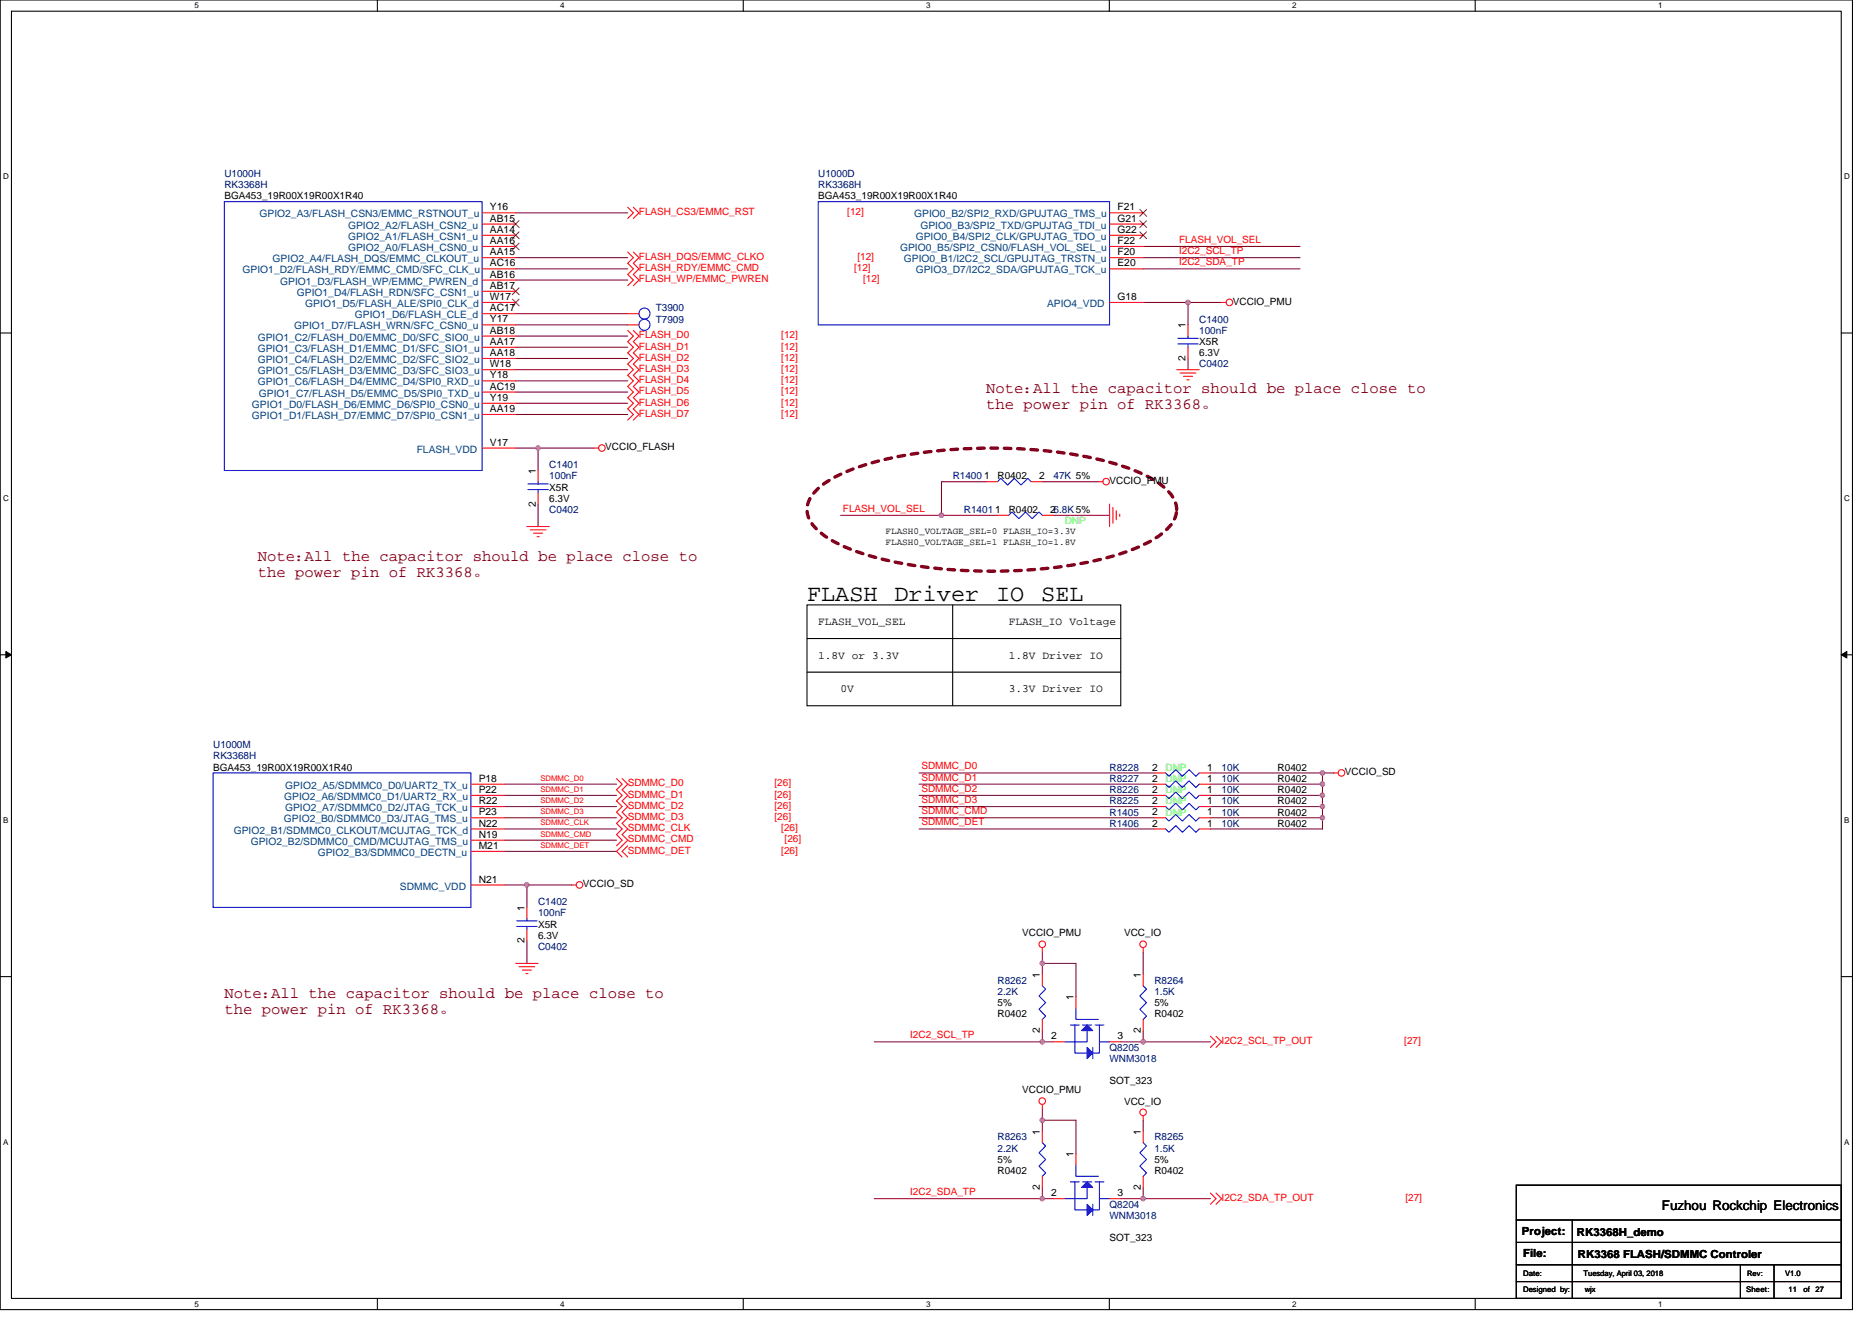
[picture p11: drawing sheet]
<svg xmlns="http://www.w3.org/2000/svg" width="297mm" height="210mm" viewBox="0 0 297 210" stroke-linecap="round" stroke-linejoin="round" font-family="sans-serif">
<defs><g id="words">
<g font-size="3.7">
<text x="128.1" y="95.4">FLASH</text>
<text x="141.9" y="95.4">Driver</text>
<text x="158.1" y="95.4">IO</text>
<text x="165.2" y="95.4">SEL</text>
</g>
<g font-size="2.5" fill="#800000">
<text x="156.5" y="64.9">the power pin of RK3368。</text>
<text x="156.5" y="62.4">Note：</text>
<text x="163.9" y="62.4">All the capacitor should be place close to</text>
<text x="40.9" y="89.1">Note：</text>
<text x="48.3" y="89.1">All the capacitor should be place close to</text>
<text x="40.9" y="91.6">the power pin of RK3368。</text>
<text x="35.6" y="160.9">the power pin of RK3368。</text>
<text x="35.6" y="158.4">Note：</text>
<text x="43" y="158.4">All the capacitor should be place close to</text>
</g>
<text font-size="2.1" x="263.7" y="192">Fuzhou Rockchip Electronics</text>
<g font-size="1.8">
<text x="129.8" y="99.2">FLASH_VOL_SEL</text>
<text x="160.1" y="99.2">FLASH_IO Voltage</text>
<text x="129.8" y="104.5">1.8V or 3.3V</text>
<text x="160.1" y="104.5">1.8V Driver IO</text>
<text x="133.4" y="109.9">0V</text>
<text x="160.1" y="109.9">3.3V Driver IO</text>
<text x="241.5" y="196">Project:</text>
<text x="250.2" y="196.2">RK3368H_demo</text>
<text x="241.7" y="199.5">File:</text>
<text x="250.4" y="199.7">RK3368 FLASH/SDMMC Controler</text>
</g>
<g font-size="1.6" fill="#000080">
<text x="35.6" y="28.1">U1000H</text>
<text x="35.6" y="29.9">RK3368H</text>
<text x="129.8" y="28.1">U1000D</text>
<text x="129.8" y="29.9">RK3368H</text>
<text x="104.1" y="49.4">T3900</text>
<text x="104.1" y="51.2">T7909</text>
<text x="190.3" y="51.2">C1400</text>
<text x="190.3" y="53">100nF</text>
<text x="190.3" y="58.3">C0402</text>
<text x="87.2" y="74.3">C1401</text>
<text x="87.2" y="76.1">100nF</text>
<text x="151.2" y="76.1">R1400</text>
<text x="167.2" y="76.1">47K 5%</text>
<text x="87.2" y="81.4">C0402</text>
<text x="152.9" y="81.4">R1401</text>
<text x="33.8" y="118.8">U1000M</text>
<text x="33.8" y="120.5">RK3368H</text>
<text x="176.1" y="125.9">R8226</text>
<text x="176.1" y="124.1">R8227</text>
<text x="176.1" y="122.3">R8228</text>
<text x="193.8" y="125.9">10K</text>
<text x="193.8" y="124.1">10K</text>
<text x="193.8" y="122.3">10K</text>
<text x="176.1" y="127.7">R8225</text>
<text x="176.1" y="129.4">R1405</text>
<text x="176.1" y="131.2">R1406</text>
<text x="193.8" y="127.7">10K</text>
<text x="193.8" y="129.4">10K</text>
<text x="193.8" y="131.2">10K</text>
<text x="85.4" y="143.7">C1402</text>
<text x="85.4" y="145.4">100nF</text>
<text x="85.4" y="150.8">C0402</text>
<text x="158.3" y="156.1">R8262</text>
<text x="158.3" y="157.9">2.2K</text>
<text x="183.2" y="156.1">R8264</text>
<text x="183.2" y="157.9">1.5K</text>
<text x="176.1" y="166.8">Q8205</text>
<text x="176.1" y="168.6">WNM3018</text>
<text x="158.3" y="181">R8263</text>
<text x="158.3" y="182.8">2.2K</text>
<text x="183.2" y="181">R8265</text>
<text x="183.2" y="182.8">1.5K</text>
<text x="176.1" y="191.7">Q8204</text>
<text x="176.1" y="193.4">WNM3018</text>
</g>
<g font-size="1.6">
<text x="35.6" y="31.6">BGA453_19R00X19R00X1R40</text>
<text x="77.7" y="35.2">AB15</text>
<text x="77.7" y="33.4">Y16</text>
<text x="129.8" y="31.6">BGA453_19R00X19R00X1R40</text>
<text x="177.3" y="33.4">F21</text>
<text x="177.3" y="35.2">G21</text>
<text x="77.7" y="37">AA14</text>
<text x="77.7" y="38.7">AA16</text>
<text x="77.7" y="40.5">AA15</text>
<text x="177.3" y="38.7">F22</text>
<text x="177.3" y="37">G22</text>
<text x="177.3" y="40.5">F20</text>
<text x="77.7" y="45.8">AB17</text>
<text x="77.7" y="42.3">AC16</text>
<text x="77.7" y="44.1">AB16</text>
<text x="77.7" y="47.6">W17</text>
<text x="177.3" y="47.6">G18</text>
<text x="177.3" y="42.3">E20</text>
<text x="77.7" y="49.4">AC17</text>
<text x="77.7" y="53">AB18</text>
<text x="77.7" y="51.2">Y17</text>
<text x="188.1" y="52.1" transform="rotate(-90 188.1 52.1)">1</text>
<text x="195.6" y="48.4">VCCIO_PMU</text>
<text x="77.7" y="54.7">AA17</text>
<text x="77.7" y="56.5">AA18</text>
<text x="77.7" y="58.3">W18</text>
<text x="188.1" y="57.3" transform="rotate(-90 188.1 57.3)">2</text>
<text x="190.3" y="54.8">X5R</text>
<text x="190.3" y="56.5">6.3V</text>
<text x="77.7" y="60.1">Y18</text>
<text x="77.7" y="63.6">Y19</text>
<text x="77.7" y="65.4">AA19</text>
<text x="77.7" y="61.8">AC19</text>
<text x="77.7" y="70.7">V17</text>
<text x="96.1" y="71.5">VCCIO_FLASH</text>
<text x="85" y="75.2" transform="rotate(-90 85 75.2)">1</text>
<text x="87.2" y="77.9">X5R</text>
<text x="156.1" y="76.1">1</text>
<text x="158.3" y="76.1">R0402</text>
<text x="164.9" y="76.1">2</text>
<text x="176.1" y="76.8">VCCIO_PMU</text>
<text x="85" y="80.4" transform="rotate(-90 85 80.4)">2</text>
<text x="87.2" y="79.7">6.3V</text>
<text x="157.9" y="81.4">1</text>
<text x="160.1" y="81.4">R0402</text>
<text x="166.6" y="81.4">26.8K 5%</text>
<text x="33.8" y="122.3">BGA453_19R00X19R00X1R40</text>
<text x="76" y="125.9">P22</text>
<text x="76" y="124.1">P18</text>
<text x="182.8" y="125.9">2</text>
<text x="182.8" y="124.1">2</text>
<text x="182.8" y="122.3">2</text>
<text x="191.5" y="125.9">1</text>
<text x="191.5" y="124.1">1</text>
<text x="191.5" y="122.3">1</text>
<text x="202.7" y="125.9">R0402</text>
<text x="202.7" y="124.1">R0402</text>
<text x="202.7" y="122.3">R0402</text>
<text x="213.4" y="123">VCCIO_SD</text>
<text x="76" y="127.6">R22</text>
<text x="76" y="131.2">N22</text>
<text x="76" y="129.4">P23</text>
<text x="182.8" y="127.6">2</text>
<text x="182.8" y="129.4">2</text>
<text x="182.8" y="131.2">2</text>
<text x="191.5" y="127.6">1</text>
<text x="191.5" y="129.4">1</text>
<text x="191.5" y="131.2">1</text>
<text x="202.7" y="127.7">R0402</text>
<text x="202.7" y="129.4">R0402</text>
<text x="202.7" y="131.2">R0402</text>
<text x="76" y="134.7">M21</text>
<text x="76" y="133">N19</text>
<text x="76" y="140.1">N21</text>
<text x="92.5" y="140.8">VCCIO_SD</text>
<text x="83.2" y="149.7" transform="rotate(-90 83.2 149.7)">2</text>
<text x="83.2" y="144.5" transform="rotate(-90 83.2 144.5)">1</text>
<text x="85.4" y="147.2">X5R</text>
<text x="85.4" y="149">6.3V</text>
<text x="162.2" y="148.6">VCCIO_PMU</text>
<text x="178.4" y="148.6">VCC_IO</text>
<text x="165" y="155.2" transform="rotate(-90 165 155.2)">1</text>
<text x="181" y="155.2" transform="rotate(-90 181 155.2)">1</text>
<text x="158.3" y="161.4">R0402</text>
<text x="158.3" y="159.7">5%</text>
<text x="170.3" y="158.8" transform="rotate(-90 170.3 158.8)">1</text>
<text x="183.2" y="161.4">R0402</text>
<text x="183.2" y="159.7">5%</text>
<text x="165" y="164" transform="rotate(-90 165 164)">2</text>
<text x="166.8" y="165">2</text>
<text x="177.3" y="165">3</text>
<text x="181" y="164" transform="rotate(-90 181 164)">2</text>
<text x="162.2" y="173.5">VCCIO_PMU</text>
<text x="176.1" y="172.1">SOT_323</text>
<text x="178.4" y="175.3">VCC_IO</text>
<text x="158.3" y="184.6">5%</text>
<text x="165" y="180.1" transform="rotate(-90 165 180.1)">1</text>
<text x="170.3" y="183.7" transform="rotate(-90 170.3 183.7)">1</text>
<text x="181" y="180.1" transform="rotate(-90 181 180.1)">1</text>
<text x="183.2" y="184.6">5%</text>
<text x="158.3" y="186.3">R0402</text>
<text x="165" y="188.8" transform="rotate(-90 165 188.8)">2</text>
<text x="166.8" y="189.9">2</text>
<text x="177.3" y="189.9">3</text>
<text x="181" y="188.8" transform="rotate(-90 181 188.8)">2</text>
<text x="183.2" y="186.3">R0402</text>
<text x="176.1" y="197">SOT_323</text>
</g>
<g font-size="1.6" fill="#004080">
<text x="41.2" y="34.5">GPIO2_A3/FLASH_CSN3/EMMC_RSTNOUT_u</text>
<text x="145.1" y="34.5">GPIO0_B2/SPI2_RXD/GPUJTAG_TMS_u</text>
<text x="43.3" y="41.6">GPIO2_A4/FLASH_DQS/EMMC_CLKOUT_u</text>
<text x="55.2" y="36.3">GPIO2_A2/FLASH_CSN2_u</text>
<text x="55.2" y="38.1">GPIO2_A1/FLASH_CSN1_u</text>
<text x="55.2" y="39.8">GPIO2_A0/FLASH_CSN0_u</text>
<text x="142.8" y="39.8">GPIO0_B5/SPI2_CSN0/FLASH_VOL_SEL_u</text>
<text x="143.4" y="41.6">GPIO0_B1/I2C2_SCL/GPUJTAG_TRSTN_u</text>
<text x="145.3" y="38.1">GPIO0_B4/SPI2_CLK/GPUJTAG_TDO_u</text>
<text x="146" y="36.3">GPIO0_B3/SPI2_TXD/GPUJTAG_TDI_u</text>
<text x="38.5" y="43.4">GPIO1_D2/FLASH_RDY/EMMC_CMD/SFC_CLK_u</text>
<text x="44.5" y="45.2">GPIO1_D3/FLASH_WP/EMMC_PWREN_d</text>
<text x="47.1" y="46.9">GPIO1_D4/FLASH_RDN/SFC_CSN1_u</text>
<text x="145.3" y="43.4">GPIO3_D7/I2C2_SDA/GPUJTAG_TCK_u</text>
<text x="46.7" y="52.3">GPIO1_D7/FLASH_WRN/SFC_CSN0_u</text>
<text x="48.4" y="48.7">GPIO1_D5/FLASH_ALE/SPI0_CLK_d</text>
<text x="56.3" y="50.5">GPIO1_D6/FLASH_CLE_d</text>
<text x="166.1" y="48.7">APIO4_VDD</text>
<text x="40.9" y="54.1">GPIO1_C2/FLASH_D0/EMMC_D0/SFC_SIO0_u</text>
<text x="40.9" y="55.8">GPIO1_C3/FLASH_D1/EMMC_D1/SFC_SIO1_u</text>
<text x="40.9" y="57.6">GPIO1_C4/FLASH_D2/EMMC_D2/SFC_SIO2_u</text>
<text x="40.9" y="59.4">GPIO1_C5/FLASH_D3/EMMC_D3/SFC_SIO3_u</text>
<text x="40" y="64.7">GPIO1_D0/FLASH_D6/EMMC_D6/SPI0_CSN0_u</text>
<text x="40.9" y="61.2">GPIO1_C6/FLASH_D4/EMMC_D4/SPI0_RXD_u</text>
<text x="41.1" y="62.9">GPIO1_C7/FLASH_D5/EMMC_D5/SPI0_TXD_u</text>
<text x="40" y="66.5">GPIO1_D1/FLASH_D7/EMMC_D7/SPI0_CSN1_u</text>
<text x="66.1" y="71.8">FLASH_VDD</text>
<text x="45.3" y="125.2">GPIO2_A5/SDMMC0_D0/UART2_TX_u</text>
<text x="45.1" y="130.5">GPIO2_B0/SDMMC0_D3/JTAG_TMS_u</text>
<text x="45.1" y="127">GPIO2_A6/SDMMC0_D1/UART2_RX_u</text>
<text x="45.2" y="128.7">GPIO2_A7/SDMMC0_D2/JTAG_TCK_u</text>
<text x="37.1" y="132.3">GPIO2_B1/SDMMC0_CLKOUT/MCUJTAG_TCK_d</text>
<text x="39.8" y="134.1">GPIO2_B2/SDMMC0_CMD/MCUJTAG_TMS_u</text>
<text x="50.4" y="135.8">GPIO2_B3/SDMMC0_DECTN_u</text>
<text x="63.5" y="141.2">SDMMC_VDD</text>
</g>
<g font-size="1.6" fill="#f00">
<text x="101.4" y="34.1">FLASH_CS3/EMMC_RST</text>
<text x="134.4" y="34.1">[12]</text>
<text x="101.4" y="41.3">FLASH_DQS/EMMC_CLKO</text>
<text x="136.1" y="41.3">[12]</text>
<text x="187.1" y="38.5">FLASH_VOL_SEL</text>
<text x="187.1" y="40.3">I2C2_SCL_TP</text>
<text x="101.4" y="44.8">FLASH_WP/EMMC_PWREN</text>
<text x="101.4" y="43">FLASH_RDY/EMMC_CMD</text>
<text x="135.5" y="43">[12]</text>
<text x="136.9" y="44.8">[12]</text>
<text x="187.1" y="42.1">I2C2_SDA_TP</text>
<text x="101.4" y="53.7">FLASH_D0</text>
<text x="124" y="53.7">[12]</text>
<text x="101.4" y="55.5">FLASH_D1</text>
<text x="101.4" y="57.3">FLASH_D2</text>
<text x="101.4" y="59">FLASH_D3</text>
<text x="124" y="55.5">[12]</text>
<text x="124" y="57.3">[12]</text>
<text x="124" y="59">[12]</text>
<text x="101.4" y="60.8">FLASH_D4</text>
<text x="101.4" y="62.6">FLASH_D5</text>
<text x="101.4" y="64.4">FLASH_D6</text>
<text x="124" y="60.8">[12]</text>
<text x="124" y="62.6">[12]</text>
<text x="124" y="64.4">[12]</text>
<text x="101.4" y="66.1">FLASH_D7</text>
<text x="124" y="66.1">[12]</text>
<text x="133.7" y="81.2">FLASH_VOL_SEL</text>
<text x="99.6" y="124.8">SDMMC_D0</text>
<text x="122.9" y="124.8">[26]</text>
<text x="146.2" y="123.9">SDMMC_D1</text>
<text x="146.2" y="122.1">SDMMC_D0</text>
<text x="146.2" y="125.7">SDMMC_D2</text>
<text x="99.6" y="130.2">SDMMC_D3</text>
<text x="99.6" y="126.6">SDMMC_D1</text>
<text x="99.6" y="131.9">SDMMC_CLK</text>
<text x="99.6" y="128.4">SDMMC_D2</text>
<text x="122.9" y="130.2">[26]</text>
<text x="122.9" y="126.6">[26]</text>
<text x="122.9" y="128.4">[26]</text>
<text x="124" y="131.9">[26]</text>
<text x="146.2" y="127.4">SDMMC_D3</text>
<text x="146.2" y="129.2">SDMMC_CMD</text>
<text x="146.2" y="131">SDMMC_DET</text>
<text x="99.6" y="135.5">SDMMC_DET</text>
<text x="99.6" y="133.7">SDMMC_CMD</text>
<text x="124" y="135.5">[26]</text>
<text x="124.5" y="133.7">[26]</text>
<text x="144.4" y="164.8">I2C2_SCL_TP</text>
<text x="193.8" y="165.7">I2C2_SCL_TP_OUT</text>
<text x="222.8" y="165.7">[27]</text>
<text x="144.4" y="189.7">I2C2_SDA_TP</text>
<text x="193.8" y="190.6">I2C2_SDA_TP_OUT</text>
<text x="223" y="190.6">[27]</text>
</g>
<g font-size="1.6" fill="#0f0">
<text x="168.9" y="83.2">DNP</text>
<text x="185" y="125.9">DNP</text>
<text x="185" y="124.1">DNP</text>
<text x="185" y="122.3">DNP</text>
<text x="185" y="127.7">DNP</text>
<text x="185" y="129.4">DNP</text>
</g>
<g font-size="1.5">
<text x="140.5" y="86.5">FLASH0_VOLTAGE_SEL=1 FLASH_IO=1.8V</text>
<text x="140.5" y="84.8">FLASH0_VOLTAGE_SEL=0 FLASH_IO=3.3V</text>
</g>
<g font-size="1.3">
<text x="30.8" y="1.3">5</text>
<text x="88.9" y="1.3">4</text>
<text x="147" y="1.3">3</text>
<text x="205" y="1.3">2</text>
<text x="263.1" y="1.3">1</text>
<text x=".5" y="28.4">D</text>
<text x="292.6" y="28.4">D</text>
<text x=".5" y="79.5">C</text>
<text x="292.6" y="79.5">C</text>
<text x=".5" y="130.6">B</text>
<text x="292.6" y="130.6">B</text>
<text x=".5" y="181.7">A</text>
<text x="292.6" y="181.7">A</text>
<text x="30.8" y="207.4">5</text>
<text x="88.9" y="207.4">4</text>
<text x="147" y="207.4">3</text>
<text x="205" y="207.4">2</text>
<text x="263.1" y="207.4">1</text>
</g>
<g font-size="1.2" fill="#f00">
<text x="85.7" y="125.7">SDMMC_D1</text>
<text x="85.7" y="123.9">SDMMC_D0</text>
<text x="85.7" y="131">SDMMC_CLK</text>
<text x="85.7" y="129.2">SDMMC_D3</text>
<text x="85.7" y="127.4">SDMMC_D2</text>
<text x="85.7" y="132.8">SDMMC_CMD</text>
<text x="85.7" y="134.6">SDMMC_DET</text>
</g>
<g font-size="1.2">
<text x="241.7" y="202.6">Date:</text>
<text x="251.3" y="202.6">Tuesday, April 03, 2018</text>
<text x="277.2" y="202.5">Rev:</text>
<text x="283.3" y="202.6">V1.0</text>
<text x="241.7" y="205.1">Designed by:</text>
<text x="251.5" y="205.1">wjx</text>
<text x="277" y="205.1">Sheet:</text>
<text x="283.8" y="205.1">11</text>
<text x="286.2" y="205.1">of</text>
<text x="288.1" y="205.1">27</text>
</g>
</g></defs>
<path d="M0 0h293.9v207.9h-293.9zM1.8 1.8h290.4v204.3h-290.4z" fill="none" stroke="#000" stroke-width=".17"/>
<g fill="#fff">
<path d="M30.8 .2h.7v1.4h-.7z"/>
<path d="M30.8 206.3h.7v1.4h-.7z"/>
</g>
<path d="M59.9 0v1.8M59.9 206.1v1.8" fill="none" stroke="#000" stroke-width=".17"/>
<g fill="#fff">
<path d="M88.9 .2h.7v1.4h-.7z"/>
<path d="M88.9 206.3h.7v1.4h-.7z"/>
</g>
<path d="M117.9 0v1.8M117.9 206.1v1.8" fill="none" stroke="#000" stroke-width=".17"/>
<g fill="#fff">
<path d="M147 .2h.7v1.4h-.7z"/>
<path d="M147 206.3h.7v1.4h-.7z"/>
</g>
<path d="M176 0v1.8M176 206.1v1.8" fill="none" stroke="#000" stroke-width=".17"/>
<g fill="#fff">
<path d="M205 .2h.7v1.4h-.7z"/>
<path d="M205 206.3h.7v1.4h-.7z"/>
</g>
<path d="M234.1 0v1.8M234.1 206.1v1.8" fill="none" stroke="#000" stroke-width=".17"/>
<g fill="#fff">
<path d="M263.1 .2h.7v1.4h-.7z"/>
<path d="M263.1 206.3h.7v1.4h-.7z"/>
<path d="M.5 27.3h.9v1.4h-.9z"/>
<path d="M292.6 27.3h.9v1.4h-.9z"/>
<path d="M.5 78.4h.9v1.4h-.9z"/>
<path d="M292.6 78.4h.9v1.4h-.9z"/>
</g>
<path d="M0 52.9h1.8M292.2 52.9h1.7" fill="none" stroke="#000" stroke-width=".17"/>
<g fill="#fff">
<path d="M.5 129.5h.8v1.4h-.8z"/>
<path d="M292.6 129.5h.9v1.4h-.9z"/>
</g>
<path d="M0 103.9h1.8M292.2 103.9h1.7" fill="none" stroke="#000" stroke-width=".17"/>
<path d="M.9 103.4l.9 .5-.9 .5zM292.2 103.9l.8-.5v1z" fill="#000" stroke="#000" stroke-width=".16"/>
<g fill="#fff">
<path d="M.5 180.5h.8v1.4h-.8z"/>
<path d="M292.6 180.5h.9v1.4h-.9z"/>
</g>
<g fill="none" stroke="#000" stroke-width=".17">
<path d="M128.1 96h49.7v16h-49.7zM151.2 96v16M128.1 101.3h49.7M128.1 106.7h49.7M0 155h1.8M292.2 155h1.7M240.6 193.6h51.6M240.6 197.2h51.6M240.6 188.1h51.6v18h-51.6zM249.5 193.6v12.5M240.6 200.7h51.6M240.6 203.4h51.6"/>
<path d="M276.2 200.7v5.4M281.5 200.7v5.4"/>
</g>
<path d="M129.9 77.5a22.3 22.3 0 0 1 8.6-4.1 79 79 0 0 1 37.8 0 22.4 22.4 0 0 1 8.6 4.1 4.4 4.4 0 0 1 1.7 4.3 6.4 6.4 0 0 1-2.7 3.3 30.8 30.8 0 0 1-11.7 4.2 79.9 79.9 0 0 1-33.7-.9 22.3 22.3 0 0 1-8.6-4.1 4.4 4.4 0 0 1-1.7-4.3l.3-.9 .6-.8z" fill="none" stroke="#800000" stroke-width=".53" stroke-dasharray="1.1 1.1"/>
<g fill="none" stroke="#800040" stroke-width=".17">
<path d="M81.8 33.8h17.8M181.4 39.1h24.9M81.8 44.5h17.8M81.8 51.6h17.8M81.8 49.8h17.8M81.8 53.3h17.8M81.8 58.7h17.8M81.8 56.9h17.8M81.8 55.1h17.8M81.8 40.9h17.8M81.8 42.7h17.8M181.4 42.7h24.9"/>
<path d="M181.4 40.9h24.9M181.4 48h7.1M188.5 48h5.3M188.5 56.9v1.8M188.5 48v3.6M81.8 71.1h3.6M81.8 65.8h17.8M81.8 64h17.8M81.8 62.2h17.8M81.8 60.5h17.8M85.4 71.1h8.9M85.4 71.1v3.6"/>
<path d="M156.5 76.5h-7.1v5.3M165.4 76.5h8.9M85.4 80v3.6M133.4 81.8h16M149.4 81.8h8.9M167.2 81.8h8.9M80 133.3h17.8M80 131.6h17.8M80 129.8h17.8M80 128h17.8M80 126.2h17.8M80 124.5h17.8"/>
<path d="M80 135.1h17.8M145.8 122.7h37.4M145.8 126.2h37.4M145.8 128h37.4M145.8 129.8h37.4M145.8 131.6h37.4M145.8 124.5h37.4M192.1 129.8h17.7M192.1 124.5h17.7M192.1 126.2h17.7M192.1 128h17.7M192.1 122.7h17.7"/>
<path d="M209.8 122.7h1.8M209.8 122.7v1.8M209.8 129.8v1.8h-17.7M209.8 124.5v1.7M209.8 126.2v1.8M209.8 128v1.8M80 140.5h3.6M83.6 149.4v3.5M83.6 140.5v3.5M83.6 140.5h7.1M165.4 152.9h5.3v5.3M165.4 152.9v1.8"/>
<path d="M165.4 151.1v1.8M181.4 151.1v3.6M138.7 165.4h26.7M165.4 163.6v1.8M165.4 165.4h1.8M165.4 177.8h5.3v5.3M165.4 176v1.8M165.4 177.8v1.8M177.8 165.4h3.6M181.4 165.4h10.7M181.4 177.8v1.8M181.4 163.6v1.8"/>
<path d="M138.7 190.2h26.7M165.4 190.2h1.8M165.4 188.5v1.7M177.8 190.2h3.6M181.4 190.2h10.7M181.4 188.5v1.7"/>
</g>
<g fill="#f0f" stroke="#f0f" stroke-width=".17">
<circle cx="209.8" cy="124.4" r=".35"/>
<circle cx="209.8" cy="126.2" r=".35"/>
<circle cx="209.8" cy="128" r=".35"/>
<circle cx="209.8" cy="129.8" r=".35"/>
<circle cx="209.8" cy="122.7" r=".35"/>
<circle cx="83.6" cy="140.4" r=".35"/>
<circle cx="85.4" cy="71.1" r=".35"/>
<circle cx="188.5" cy="48" r=".35"/>
<circle cx="149.4" cy="81.8" r=".35"/>
<circle cx="165.4" cy="165.3" r=".35"/>
<circle cx="165.4" cy="152.9" r=".35"/>
<circle cx="181.4" cy="190.2" r=".35"/>
<circle cx="181.4" cy="165.3" r=".35"/>
<circle cx="165.4" cy="177.8" r=".35"/>
<circle cx="165.4" cy="190.2" r=".35"/>
</g>
<g fill="none" stroke="#f00" stroke-width=".17">
<path d="M76.5 33.8h5.3M76.5 35.6h5.3M76.5 37.3h5.3M76.5 39.1h5.3M99.6 32.9l.9 .9-.9 .9M100.5 32.9l.9 .9-.9 .9M176.1 33.8h5.3M176.1 35.6h5.3M176.1 37.3h5.3M176.1 39.1h5.3M76.5 40.9h5.3M76.5 42.7h5.3"/>
<path d="M76.5 44.4h5.3M76.5 46.2h5.3M76.5 48h5.3M76.5 49.8h5.3M76.5 51.6h5.3M76.5 53.3h5.3M76.5 55.1h5.3M76.5 56.9h5.3M76.5 58.7h5.3M99.6 49.8h1.8M99.6 51.6h1.8M99.6 52.5l.9 .8-.9 .9 .9 .9-.9 .9 .9 .9-.9 .9 .9 .9-.9 .9 .9 .9-.9 .8 .9 .9-.9 .9 .9 .9-.9 .9 .9 .9-.9 .9"/>
<path d="M99.6 40l.9 .9-.9 .9 .9 .9-.9 .9 .9 .8-.9 .9M100.5 52.5l.9 .8-.9 .9 .9 .9-.9 .9 .9 .9-.9 .9 .9 .9-.9 .9 .9 .9-.9 .8 .9 .9-.9 .9 .9 .9-.9 .9 .9 .9-.9 .9M100.5 40l.9 .9-.9 .9 .9 .9-.9 .9 .9 .8-.9 .9M176.1 40.9h5.3M176.1 42.7h5.3M176.1 48h5.3M186.7 58.7h3.6M187.3 59.2h2.5M187.8 59.7h1.4M188.5 51.6v1.7M188.5 55.1v1.8M193.8 48h.8"/>
<path d="M76.5 60.5h5.3M76.5 62.2h5.3M76.5 64h5.3M76.5 65.8h5.3M76.5 71.1h5.3M85.4 74.7v1.8M85.4 78.2v1.8M94.3 71.1h.7M156.5 76.5h1.8M163.6 76.5h1.8M174.3 76.5h.7M188.3 60.3h.4"/>
<path d="M83.6 83.6h3.6M84.1 84.1h2.5M84.7 84.6h1.4M85.2 85.2h.4M158.3 81.8h1.8M165.4 81.8h1.8M176.1 80v3.6M176.6 80.5v2.5M177.1 81.1v1.4M177.7 81.6v.4M74.7 124.5h5.3M74.7 126.2h5.3"/>
<path d="M74.7 128h5.3M74.7 129.8h5.3M74.7 131.6h5.3M74.7 133.3h5.3M74.7 135.1h5.3M97.8 123.6l.9 .9-.9 .8 .9 .9-.9 .9 .9 .9-.9 .9 .9 .9-.9 .9 .9 .9-.9 .9 .9 .8-.9 .9M98.7 123.6l.9 .9-.9 .8 .9 .9-.9 .9 .9 .9-.9 .9 .9 .9-.9 .9 .9 .9-.9 .9 .9 .8-1.8 1.8 .9 .9M99.6 134.2l-.9 .9 .9 .9M183.2 126.2h1.8M183.2 124.5h1.8M183.2 128h1.8M183.2 129.8h1.8"/>
<path d="M183.2 122.7h1.8M183.2 131.6h1.8M190.3 126.2h1.8M190.3 124.5h1.8M190.3 128h1.8M190.3 129.8h1.8M190.3 122.7h1.8M190.3 131.6h1.8M211.6 122.7h.7M74.7 140.5h5.3M81.8 152.9h3.6M82.4 153.4h2.5"/>
<path d="M82.9 154h1.4M83.4 154.5h.4M83.6 144v1.8M83.6 147.6v1.8M90.7 140.5h.7M165.4 150.4v.7M165.4 154.7v1.8M170.7 158.2v1.8M181.4 150.4v.7M181.4 154.7v1.8M165.4 175.3v.7M165.4 161.8v1.8"/>
<path d="M165.4 179.6v1.8M167.2 165.4h1.7M176.1 165.4h1.7M181.4 177.1v.7M181.4 161.8v1.8M181.4 179.6v1.8M192.1 164.5l.9 .9-.9 .8M193 164.5l.8 .9-.8 .8M165.4 186.7v1.8M167.2 190.2h1.7M170.7 183.1v1.8M176.1 190.2h1.7"/>
<path d="M181.4 186.7v1.8M192.1 189.4l.9 .8-.9 .9M193 189.4l.8 .8-.8 .9"/>
<circle cx="195.1" cy="48" r=".52"/>
<circle cx="95.5" cy="71.1" r=".52"/>
<circle cx="175.5" cy="76.4" r=".52"/>
<circle cx="212.9" cy="122.7" r=".52"/>
<circle cx="92" cy="140.5" r=".52"/>
<circle cx="165.4" cy="149.9" r=".52"/>
<circle cx="181.4" cy="149.9" r=".52"/>
<circle cx="165.4" cy="174.8" r=".52"/>
<circle cx="181.4" cy="176.5" r=".52"/>
</g>
<g fill="none" stroke="#00f" stroke-width=".17">
<path d="M35.6 32h40.9v42.7h-40.9zM129.8 32h46.3v19.6h-46.3zM186.9 54.6h3.2M186.9 53.7h3.2M188.5 53.3v.4M188.5 54.6v.5M83.8 77.7h3.2M83.8 76.8h3.2M85.4 76.5v.3M85.4 77.7v.5M158.3 76.5l.5-.6 1.1 1.1 1-1.1 1.1 1.1 1.1-1.1 .5 .6M160.1 81.8l.5-.5 1.1 1 1-1 1.1 1 1.1-1 .5 .5"/>
<path d="M33.8 122.7h40.9v21.3h-40.9zM185 126.2l.5 .6 1.1-1.1 1 1.1 1.1-1.1 1.1 1.1 .5-.6M185 124.5l.5 .5 1.1-1.1 1 1.1 1.1-1.1 1.1 1.1 .5-.5M185 128l.5 .5 1.1-1 1 1 1.1-1 1.1 1 .5-.5M185 129.8l.5 .5 1.1-1 1 1 1.1-1 1.1 1 .5-.5M185 122.7l.5 .5 1.1-1 1 1 1.1-1 1.1 1 .5-.5M185 131.6l.5 .5 1.1-1.1 1 1.1 1.1-1.1 1.1 1.1 .5-.5M82 147h3.2M82 146.2h3.2M83.6 145.8v.4M83.6 147v.6M165.4 156.5l.5 .5-1 1.1 1 1-1 1.1 1 1.1-.5 .5"/>
<path d="M181.4 156.5l.5 .5-1 1.1 1 1-1 1.1 1 1.1-.5 .5M169.8 162.7h1.5M170.6 162.7v4.4h1.9M170.7 160v1.8h3.6M171.8 162.7h1.4M172.5 163.6v1.8h-3.6M173.4 166.2v1.8M173.8 162.7h1.4M174.5 165.4h1.6M174.5 162.7v4.4h-1.1M165.4 181.4l.5 .5-1 1.1 1 1-1 1.1 1 1.1-.5 .5M169.8 187.6h1.5"/>
<path d="M170.6 187.6v4.4h1.9M170.7 184.9v1.8h3.6M171.8 187.6h1.4M172.5 188.5v1.7h-3.6M173.4 191.1v1.8M173.8 187.6h1.4M174.5 190.2h1.6M174.5 187.6v4.4h-1.1M181.4 181.4l.5 .5-1 1.1 1 1-1 1.1 1 1.1-.5 .5"/>
<circle cx="102.3" cy="51.5" r=".88"/>
<circle cx="102.3" cy="49.8" r=".88"/>
</g>
<g fill="none" stroke="#804000" stroke-width=".16">
<path d="M81.3 35l1.1 1.1M81.3 36.8l1.1 1.1M81.3 38.6l1.1 1.1M82.4 35l-1.1 1.1M82.4 36.8l-1.1 1.1M82.4 38.6l-1.1 1.1M180.9 33.3l1 1M180.9 35l1 1.1M180.9 36.8l1 1.1M181.9 33.3l-1.1 1M181.9 35l-1.1 1.1M181.9 36.8l-1.1 1.1"/>
<path d="M81.3 45.7l1.1 1.1M81.3 47.5l1.1 1.1M82.4 45.7l-1.1 1.1M82.4 47.5l-1.1 1.1"/>
</g>
<g fill="#00f" stroke="#00f" stroke-width=".17">
<path d="M172.5 187.6l.9 .9h-1.8z" fill-rule="evenodd"/>
<path d="M172.5 191.1l.9 .9-.9 .9z" fill-rule="evenodd"/>
<path d="M172.5 162.7l.9 .9h-1.8z" fill-rule="evenodd"/>
<path d="M172.5 166.2l.9 .9-.9 .9z" fill-rule="evenodd"/>
</g>
<use href="#words"/>
</svg>
